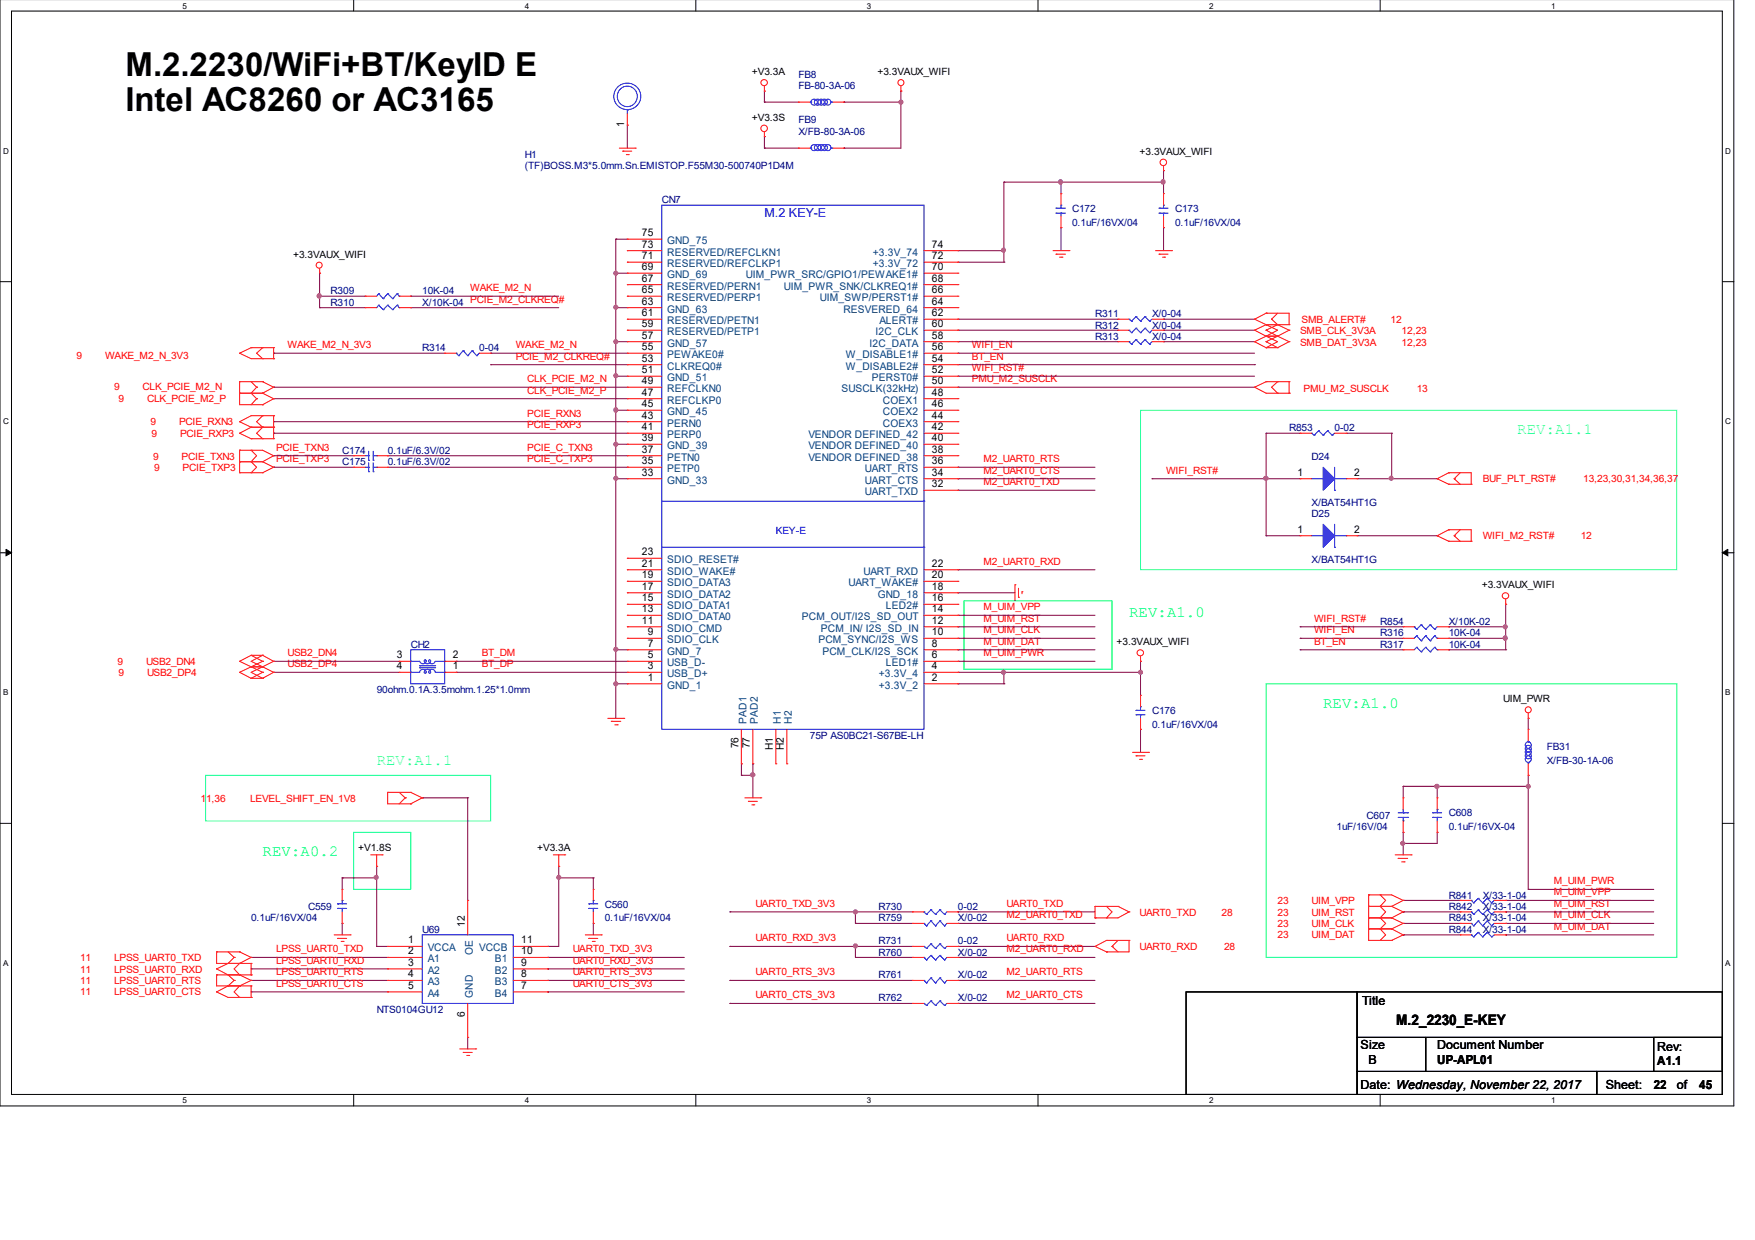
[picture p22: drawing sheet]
<svg xmlns="http://www.w3.org/2000/svg" width="297mm" height="210mm" viewBox="0 0 297 210" stroke-linecap="round" stroke-linejoin="round" font-family="sans-serif">
<defs><g id="words">
<g font-size="5.6">
<text x="21.3" y="12.9">M.2.2230/WiFi+BT/KeyID E</text>
<text x="21.3" y="18.7">Intel AC8260 or AC3165</text>
</g>
<g font-size="2.6" fill="#0ff">
<text x="256.8" y="73.5">REV:A1.1</text>
<text x="63.8" y="129.5">REV:A1.1</text>
</g>
<g font-size="2.6" fill="#0f0">
<text x="191.1" y="104.4">REV:A1.0</text>
<text x="223.9" y="119.8">REV:A1.0</text>
<text x="44.4" y="144.9">REV:A0.2</text>
</g>
<text font-size="2.5" x="236.3" y="173.5">M.2_2230_E-KEY</text>
<text font-size="2.1" fill="#00f" x="129.4" y="36.7">M.2 KEY-E</text>
<g font-size="2.1">
<text x="230.5" y="170.2">Title</text>
<text x="230.3" y="177.6">Size</text>
<text x="243.2" y="177.6">Document Number</text>
<text x="280.5" y="178">Rev:</text>
<text x="230.3" y="184.3">Date: Wednesday, November 22, 2017</text>
<text x="231.6" y="180.1">B</text>
<text x="243.2" y="180.2">UP-APL01</text>
<text x="271.8" y="184.3">Sheet:</text>
<text x="279.9" y="184.4">22</text>
<text x="280.5" y="180.4">A1.1</text>
<text x="283.8" y="184.3">of</text>
<text x="287.6" y="184.4">45</text>
</g>
<g font-size="1.8">
<text x="105.7" y="21.5" transform="rotate(-90 105.7 21.5)">1</text>
<text x="108.6" y="41.9">73</text>
<text x="108.6" y="40">75</text>
<text x="157.7" y="41.9">74</text>
<text x="108.6" y="47.7">67</text>
<text x="108.6" y="45.7">69</text>
<text x="108.6" y="43.9">71</text>
<text x="157.7" y="47.7">68</text>
<text x="157.7" y="45.7">70</text>
<text x="157.7" y="43.9">72</text>
<text x="108.6" y="53.5">61</text>
<text x="108.6" y="51.6">63</text>
<text x="108.6" y="49.6">65</text>
<text x="157.7" y="53.5">62</text>
<text x="157.7" y="51.6">64</text>
<text x="157.7" y="49.6">66</text>
<text x="108.6" y="59.3">55</text>
<text x="108.6" y="57.3">57</text>
<text x="108.6" y="55.4">59</text>
<text x="157.7" y="59.3">56</text>
<text x="157.7" y="57.3">58</text>
<text x="157.7" y="55.4">60</text>
<text x="108.6" y="65">49</text>
<text x="108.6" y="63.2">51</text>
<text x="108.6" y="61.2">53</text>
<text x="157.7" y="65">50</text>
<text x="157.7" y="63.2">52</text>
<text x="157.7" y="61.2">54</text>
<text x="108.6" y="70.9">43</text>
<text x="108.6" y="68.9">45</text>
<text x="108.6" y="67">47</text>
<text x="157.7" y="70.9">44</text>
<text x="157.7" y="68.9">46</text>
<text x="157.7" y="67">48</text>
<text x="108.6" y="76.6">37</text>
<text x="108.6" y="74.7">39</text>
<text x="108.6" y="72.8">41</text>
<text x="157.7" y="76.6">38</text>
<text x="157.7" y="74.7">40</text>
<text x="157.7" y="72.8">42</text>
<text x="108.6" y="80.5">33</text>
<text x="108.6" y="78.6">35</text>
<text x="157.7" y="82.5">32</text>
<text x="157.7" y="80.5">34</text>
<text x="157.7" y="78.6">36</text>
<text x="219.6" y="80.5">1</text>
<text x="229.2" y="80.5">2</text>
<text x="108.6" y="95.9">21</text>
<text x="108.6" y="94">23</text>
<text x="157.7" y="95.9">22</text>
<text x="219.6" y="90.2">1</text>
<text x="229.2" y="90.2">2</text>
<text x="108.6" y="99.8">17</text>
<text x="108.6" y="101.8">15</text>
<text x="108.6" y="97.9">19</text>
<text x="157.7" y="97.9">20</text>
<text x="157.7" y="101.8">16</text>
<text x="157.7" y="99.8">18</text>
<text x="108.6" y="105.6">11</text>
<text x="108.6" y="103.6">13</text>
<text x="109.6" y="107.5">9</text>
<text x="157.7" y="107.5">10</text>
<text x="157.7" y="105.6">12</text>
<text x="157.7" y="103.6">14</text>
<text x="67.1" y="113.3">4</text>
<text x="67.1" y="111.4">3</text>
<text x="76.6" y="111.4">2</text>
<text x="76.6" y="113.3">1</text>
<text x="109.6" y="113.3">3</text>
<text x="109.6" y="111.4">5</text>
<text x="109.6" y="109.5">7</text>
<text x="157.7" y="113.3">4</text>
<text x="157.7" y="111.4">6</text>
<text x="157.7" y="109.5">8</text>
<text x="109.6" y="115.2">1</text>
<text x="157.7" y="115.2">2</text>
<text x="125" y="126.7" transform="rotate(-90 125 126.7)">76</text>
<text x="126.9" y="126.7" transform="rotate(-90 126.9 126.7)">77</text>
<text x="130.8" y="127" transform="rotate(-90 130.8 127)">H1</text>
<text x="132.7" y="127" transform="rotate(-90 132.7 127)">H2</text>
<text x="69.1" y="161.6">2</text>
<text x="69.1" y="159.7">1</text>
<text x="78.7" y="156.9" transform="rotate(-90 78.7 156.9)">12</text>
<text x="88.2" y="159.7">11</text>
<text x="88.2" y="161.6">10</text>
<text x="69.1" y="163.5">3</text>
<text x="69.1" y="165.5">4</text>
<text x="69.1" y="167.4">5</text>
<text x="88.2" y="167.4">7</text>
<text x="88.2" y="165.5">8</text>
<text x="88.2" y="163.5">9</text>
<text x="78.7" y="172.1" transform="rotate(-90 78.7 172.1)">6</text>
</g>
<g font-size="1.8" fill="#004080">
<text x="112.9" y="41.3">GND_75</text>
<text x="112.9" y="47.1">GND_69</text>
<text x="112.9" y="45.2">RESERVED/REFCLKP1</text>
<text x="112.9" y="43.3">RESERVED/REFCLKN1</text>
<text x="126.2" y="47.1">UIM_PWR_SRC/GPIO1/PEWAKE1#</text>
<text x="147.7" y="45.2">+3.3V_72</text>
<text x="147.7" y="43.3">+3.3V_74</text>
<text x="112.9" y="49">RESERVED/PERN1</text>
<text x="112.9" y="52.9">GND_63</text>
<text x="112.9" y="51">RESERVED/PERP1</text>
<text x="132.7" y="49">UIM_PWR_SNK/CLKREQ1#</text>
<text x="138.8" y="51">UIM_SWP/PERST1#</text>
<text x="142.7" y="52.9">RESVERED_64</text>
<text x="112.9" y="58.7">GND_57</text>
<text x="112.9" y="56.7">RESERVED/PETP1</text>
<text x="112.9" y="54.9">RESERVED/PETN1</text>
<text x="147.2" y="58.7">I2C_DATA</text>
<text x="148.2" y="56.7">I2C_CLK</text>
<text x="148.8" y="54.9">ALERT#</text>
<text x="112.9" y="64.5">GND_51</text>
<text x="112.9" y="62.6">CLKREQ0#</text>
<text x="112.9" y="60.6">PEWAKE0#</text>
<text x="143.2" y="62.6">W_DISABLE2#</text>
<text x="143.2" y="60.6">W_DISABLE1#</text>
<text x="147.6" y="64.5">PERST0#</text>
<text x="112.9" y="70.3">GND_45</text>
<text x="112.9" y="68.3">REFCLKP0</text>
<text x="112.9" y="66.4">REFCLKN0</text>
<text x="142.4" y="66.4">SUSCLK(32kHz)</text>
<text x="149.4" y="70.3">COEX2</text>
<text x="149.4" y="68.3">COEX1</text>
<text x="112.9" y="78">PETN0</text>
<text x="112.9" y="76">GND_39</text>
<text x="112.9" y="74.2">PERP0</text>
<text x="112.9" y="72.2">PERN0</text>
<text x="136.8" y="78">VENDOR DEFINED_38</text>
<text x="136.8" y="76">VENDOR DEFINED_40</text>
<text x="136.8" y="74.2">VENDOR DEFINED_42</text>
<text x="149.4" y="72.2">COEX3</text>
<text x="112.9" y="81.9">GND_33</text>
<text x="112.9" y="79.9">PETP0</text>
<text x="146.4" y="83.8">UART_TXD</text>
<text x="146.4" y="81.9">UART_CTS</text>
<text x="146.4" y="79.9">UART_RTS</text>
<text x="112.9" y="95.3">SDIO_RESET#</text>
<text x="112.9" y="97.3">SDIO_WAKE#</text>
<text x="112.9" y="101.2">SDIO_DATA2</text>
<text x="112.9" y="99.2">SDIO_DATA3</text>
<text x="143.6" y="99.2">UART_WAKE#</text>
<text x="146.1" y="97.3">UART_RXD</text>
<text x="148.6" y="101.2">GND_18</text>
<text x="112.9" y="106.9">SDIO_CMD</text>
<text x="112.9" y="105">SDIO_DATA0</text>
<text x="112.9" y="103.1">SDIO_DATA1</text>
<text x="135.7" y="105">PCM_OUT/I2S_SD_OUT</text>
<text x="138.9" y="106.9">PCM_IN/ I2S_SD_IN</text>
<text x="149.9" y="103.1">LED2#</text>
<text x="112.9" y="112.8">USB_D-</text>
<text x="112.9" y="110.8">GND_7</text>
<text x="112.9" y="108.9">SDIO_CLK</text>
<text x="138.5" y="108.9">PCM_SYNC/I2S_WS</text>
<text x="139.2" y="110.8">PCM_CLK/I2S_SCK</text>
<text x="149.9" y="112.8">LED1#</text>
<text x="112.9" y="116.6">GND_1</text>
<text x="112.9" y="114.7">USB_D+</text>
<text x="148.8" y="116.6">+3.3V_2</text>
<text x="148.8" y="114.7">+3.3V_4</text>
<text x="126.3" y="122.5" transform="rotate(-90 126.3 122.5)">PAD1</text>
<text x="128.3" y="122.5" transform="rotate(-90 128.3 122.5)">PAD2</text>
<text x="132.2" y="122.5" transform="rotate(-90 132.2 122.5)">H1</text>
<text x="134" y="122.5" transform="rotate(-90 134 122.5)">H2</text>
<text x="72.4" y="161.1">VCCA</text>
<text x="80" y="161.7" transform="rotate(-90 80 161.7)">OE</text>
<text x="81.1" y="161.1">VCCB</text>
<text x="72.4" y="162.9">A1</text>
<text x="72.4" y="164.9">A2</text>
<text x="72.4" y="166.8">A3</text>
<text x="83.7" y="166.8">B3</text>
<text x="83.7" y="164.9">B2</text>
<text x="83.7" y="162.9">B1</text>
<text x="72.4" y="168.8">A4</text>
<text x="80" y="168.9" transform="rotate(-90 80 168.9)">GND</text>
<text x="83.7" y="168.8">B4</text>
</g>
<g font-size="1.7">
<text x="127.3" y="12.7">+V3.3A</text>
<text x="148.5" y="12.7">+3.3VAUX_WIFI</text>
<text x="127.3" y="20.5">+V3.3S</text>
<text x="192.9" y="26.3">+3.3VAUX_WIFI</text>
<text x="49.6" y="43.6">+3.3VAUX_WIFI</text>
<text x="250.8" y="99.6">+3.3VAUX_WIFI</text>
<text x="189" y="109.2">+3.3VAUX_WIFI</text>
<text x="254.4" y="118.9">UIM_PWR</text>
<text x="60.6" y="144">+V1.8S</text>
<text x="90.9" y="144">+V3.3A</text>
</g>
<g font-size="1.7" fill="#000080">
<text x="135.1" y="13.1">FB8</text>
<text x="135.1" y="15.1">FB-80-3A-06</text>
<text x="135.1" y="20.8">FB9</text>
<text x="135.1" y="22.8">X/FB-80-3A-06</text>
<text x="88.8" y="26.7">H1</text>
<text x="88.8" y="28.5">(TF)BOSS.M3*5.0mm.Sn.EMISTOP.F55M30-500740P1D4M</text>
<text x="112" y="34.4">CN7</text>
<text x="181.4" y="35.9">C172</text>
<text x="198.9" y="35.9">C173</text>
<text x="181.4" y="38.2">0.1uF/16VX/04</text>
<text x="198.9" y="38.2">0.1uF/16VX/04</text>
<text x="56" y="49.8">R309</text>
<text x="56" y="51.7">R310</text>
<text x="71.5" y="49.8">10K-04</text>
<text x="71.5" y="51.7">X/10K-04</text>
<text x="185.3" y="53.7">R311</text>
<text x="195" y="53.7">X/0-04</text>
<text x="71.5" y="59.5">R314</text>
<text x="81.1" y="59.5">0-04</text>
<text x="185.3" y="55.6">R312</text>
<text x="185.3" y="57.5">R313</text>
<text x="195" y="55.6">X/0-04</text>
<text x="195" y="57.5">X/0-04</text>
<text x="57.9" y="76.8">C174</text>
<text x="65.6" y="76.8">0.1uF/6.3V/02</text>
<text x="218.2" y="73">R853</text>
<text x="222" y="77.8">D24</text>
<text x="225.9" y="73">0-02</text>
<text x="57.9" y="78.8">C175</text>
<text x="65.6" y="78.8">0.1uF/6.3V/02</text>
<text x="222" y="87.5">D25</text>
<text x="222" y="85.7">X/BAT54HT1G</text>
<text x="222" y="95.3">X/BAT54HT1G</text>
<text x="233.6" y="107.7">R316</text>
<text x="233.6" y="105.8">R854</text>
<text x="245.2" y="107.7">10K-04</text>
<text x="245.2" y="105.8">X/10K-02</text>
<text x="69.5" y="109.7">CH2</text>
<text x="233.6" y="109.7">R317</text>
<text x="245.2" y="109.7">10K-04</text>
<text x="63.8" y="117.4">90ohm.0.1A.3.5mohm.1.25*1.0mm</text>
<text x="137.1" y="125.1">75P AS0BC21-S67BE-LH</text>
<text x="195" y="120.8">C176</text>
<text x="195" y="123.2">0.1uF/16VX/04</text>
<text x="261.8" y="127">FB31</text>
<text x="261.8" y="129.4">X/FB-30-1A-06</text>
<text x="226.2" y="140.6">1uF/16V/04</text>
<text x="231.3" y="138.6">C607</text>
<text x="245.2" y="138.2">C608</text>
<text x="245.2" y="140.6">0.1uF/16VX-04</text>
<text x="42.5" y="156">0.1uF/16VX/04</text>
<text x="52.2" y="154">C559</text>
<text x="102.4" y="153.7">C560</text>
<text x="102.4" y="156">0.1uF/16VX/04</text>
<text x="148.7" y="154">R730</text>
<text x="148.7" y="156">R759</text>
<text x="162.1" y="154">0-02</text>
<text x="162.1" y="156">X/0-02</text>
<text x="245.2" y="154">R842</text>
<text x="245.2" y="156">R843</text>
<text x="245.2" y="152.2">R841</text>
<text x="251" y="154">X/33-1-04</text>
<text x="251" y="156">X/33-1-04</text>
<text x="251" y="152.2">X/33-1-04</text>
<text x="71.5" y="157.9">U69</text>
<text x="148.7" y="159.9">R731</text>
<text x="148.7" y="161.8">R760</text>
<text x="162.1" y="159.9">0-02</text>
<text x="162.1" y="161.8">X/0-02</text>
<text x="245.2" y="157.9">R844</text>
<text x="251" y="157.9">X/33-1-04</text>
<text x="148.7" y="165.6">R761</text>
<text x="162.1" y="165.6">X/0-02</text>
<text x="63.8" y="171.5">NTS0104GU12</text>
<text x="148.7" y="169.5">R762</text>
<text x="162.1" y="169.5">X/0-02</text>
</g>
<g font-size="1.7" fill="#f00">
<text x="79.6" y="51.2">PCIE_M2_CLKREQ#</text>
<text x="79.6" y="49.3">WAKE_M2_N</text>
<text x="48.7" y="58.9">WAKE_M2_N_3V3</text>
<text x="87.3" y="58.9">WAKE_M2_N</text>
<text x="164.5" y="58.9">WIFI_EN</text>
<text x="220" y="58.5">SMB_DAT_3V3A</text>
<text x="220" y="56.6">SMB_CLK_3V3A</text>
<text x="220.3" y="54.6">SMB_ALERT#</text>
<text x="235.4" y="54.6">12</text>
<text x="237.2" y="58.5">12,23</text>
<text x="237.2" y="56.6">12,23</text>
<text x="13" y="60.8">9</text>
<text x="17.8" y="60.8">WAKE_M2_N_3V3</text>
<text x="87.3" y="60.9">PCIE_M2_CLKREQ#</text>
<text x="89.2" y="64.7">CLK_PCIE_M2_N</text>
<text x="164.5" y="64.7">PMU_M2_SUSCLK</text>
<text x="164.5" y="62.8">WIFI_RST#</text>
<text x="164.5" y="60.9">BT_EN</text>
<text x="19.3" y="66.1">9</text>
<text x="20.1" y="68">9</text>
<text x="24.1" y="66.1">CLK_PCIE_M2_N</text>
<text x="24.9" y="68">CLK_PCIE_M2_P</text>
<text x="25.5" y="72">9</text>
<text x="30.3" y="72">PCIE_RXN3</text>
<text x="89.2" y="66.6">CLK_PCIE_M2_P</text>
<text x="89.2" y="70.5">PCIE_RXN3</text>
<text x="220.6" y="66.4">PMU_M2_SUSCLK</text>
<text x="239.8" y="66.4">13</text>
<text x="25.7" y="73.9">9</text>
<text x="25.9" y="77.8">9</text>
<text x="30.5" y="73.9">PCIE_RXP3</text>
<text x="30.7" y="77.8">PCIE_TXN3</text>
<text x="46.7" y="76.3">PCIE_TXN3</text>
<text x="89.2" y="72.5">PCIE_RXP3</text>
<text x="89.2" y="76.3">PCIE_C_TXN3</text>
<text x="26.1" y="79.8">9</text>
<text x="30.9" y="79.8">PCIE_TXP3</text>
<text x="46.7" y="78.2">PCIE_TXP3</text>
<text x="89.2" y="78.2">PCIE_C_TXP3</text>
<text x="166.5" y="82.1">M2_UART0_TXD</text>
<text x="166.5" y="78.2">M2_UART0_RTS</text>
<text x="166.5" y="80.2">M2_UART0_CTS</text>
<text x="197.4" y="80.2">WIFI_RST#</text>
<text x="251" y="81.6">BUF_PLT_RST#</text>
<text x="268" y="81.6">13,23,30,31,34,36,37</text>
<text x="166.5" y="95.6">M2_UART0_RXD</text>
<text x="251" y="91.3">WIFI_M2_RST#</text>
<text x="267.5" y="91.3">12</text>
<text x="166.5" y="107.2">M_UIM_CLK</text>
<text x="166.5" y="105.3">M_UIM_RST</text>
<text x="166.5" y="103.3">M_UIM_VPP</text>
<text x="222.4" y="107.2">WIFI_EN</text>
<text x="222.4" y="105.3">WIFI_RST#</text>
<text x="19.9" y="112.5">9</text>
<text x="24.7" y="112.5">USB2_DN4</text>
<text x="48.7" y="113">USB2_DP4</text>
<text x="48.7" y="111.1">USB2_DN4</text>
<text x="81.5" y="113">BT_DP</text>
<text x="81.5" y="111.1">BT_DM</text>
<text x="166.5" y="111.1">M_UIM_PWR</text>
<text x="166.5" y="109.1">M_UIM_DAT</text>
<text x="222.4" y="109.1">BT_EN</text>
<text x="20.1" y="114.5">9</text>
<text x="24.9" y="114.5">USB2_DP4</text>
<text x="34" y="135.7">11,36</text>
<text x="42.3" y="135.7">LEVEL_SHIFT_EN_1V8</text>
<text x="263" y="149.7">M_UIM_PWR</text>
<text x="127.8" y="153.5">UART0_TXD_3V3</text>
<text x="170.3" y="153.5">UART0_TXD</text>
<text x="170.3" y="155.5">M2_UART0_TXD</text>
<text x="192.9" y="155">UART0_TXD</text>
<text x="206.8" y="155">28</text>
<text x="216.2" y="153.1">23</text>
<text x="216.2" y="155">23</text>
<text x="222" y="153.1">UIM_VPP</text>
<text x="222" y="155">UIM_RST</text>
<text x="263" y="155.5">M_UIM_CLK</text>
<text x="263" y="153.5">M_UIM_RST</text>
<text x="263" y="151.6">M_UIM_VPP</text>
<text x="46.7" y="161.2">LPSS_UART0_TXD</text>
<text x="96.9" y="161.2">UART0_TXD_3V3</text>
<text x="127.8" y="159.4">UART0_RXD_3V3</text>
<text x="170.3" y="159.4">UART0_RXD</text>
<text x="170.3" y="161.2">M2_UART0_RXD</text>
<text x="192.9" y="160.8">UART0_RXD</text>
<text x="207.2" y="160.8">28</text>
<text x="216.2" y="157">23</text>
<text x="216.2" y="158.8">23</text>
<text x="222" y="157">UIM_CLK</text>
<text x="222" y="158.8">UIM_DAT</text>
<text x="263" y="157.4">M_UIM_DAT</text>
<text x="13.5" y="166.6">11</text>
<text x="13.5" y="164.7">11</text>
<text x="13.5" y="162.7">11</text>
<text x="19.3" y="166.6">LPSS_UART0_RTS</text>
<text x="19.3" y="164.7">LPSS_UART0_RXD</text>
<text x="19.3" y="162.7">LPSS_UART0_TXD</text>
<text x="46.7" y="163.2">LPSS_UART0_RXD</text>
<text x="46.7" y="165.1">LPSS_UART0_RTS</text>
<text x="46.7" y="167.1">LPSS_UART0_CTS</text>
<text x="96.9" y="163.2">UART0_RXD_3V3</text>
<text x="96.9" y="165.1">UART0_RTS_3V3</text>
<text x="96.9" y="167.1">UART0_CTS_3V3</text>
<text x="127.8" y="165.1">UART0_RTS_3V3</text>
<text x="170.3" y="165.1">M2_UART0_RTS</text>
<text x="13.5" y="168.5">11</text>
<text x="19.3" y="168.5">LPSS_UART0_CTS</text>
<text x="127.8" y="169">UART0_CTS_3V3</text>
<text x="170.3" y="169">M2_UART0_CTS</text>
</g>
<text font-size="1.7" fill="#00f" x="131.3" y="90.4">KEY-E</text>
<g font-size="1.4">
<text x="30.9" y="1.5">5</text>
<text x="88.8" y="1.5">4</text>
<text x="146.7" y="1.5">3</text>
<text x="204.6" y="1.5">2</text>
<text x="262.6" y="1.5">1</text>
<text x=".5" y="26">D</text>
<text x="292" y="26">D</text>
<text x=".5" y="71.8">C</text>
<text x="292" y="71.8">C</text>
<text x=".5" y="117.7">B</text>
<text x="292" y="117.7">B</text>
<text x=".5" y="163.5">A</text>
<text x="292" y="163.5">A</text>
<text x="30.9" y="186.8">5</text>
<text x="88.8" y="186.8">4</text>
<text x="146.7" y="186.8">3</text>
<text x="204.6" y="186.8">2</text>
<text x="262.6" y="186.8">1</text>
</g>
</g></defs>
<path d="M0 -.1v187.3h293.5v-187.3M1.9 1.9h289.6v183.4h-289.6z" fill="none" stroke="#000" stroke-width=".17"/>
<g fill="#fff">
<path d="M30.9 .2h.7v1.4h-.7z"/>
<path d="M30.9 185.5h.7v1.5h-.7z"/>
</g>
<path d="M59.9 -.1v2M59.9 185.3v1.9" fill="none" stroke="#000" stroke-width=".17"/>
<g fill="#fff">
<path d="M88.8 .2h.7v1.4h-.7z"/>
<path d="M88.8 185.5h.7v1.5h-.7z"/>
</g>
<path d="M117.8 -.1v2M117.8 185.3v1.9" fill="none" stroke="#000" stroke-width=".17"/>
<g fill="#fff">
<path d="M146.7 .2h.7v1.4h-.7z"/>
<path d="M146.7 185.5h.7v1.5h-.7z"/>
</g>
<path d="M175.7 -.1v2M175.7 185.3v1.9" fill="none" stroke="#000" stroke-width=".17"/>
<g fill="#fff">
<path d="M204.6 .2h.7v1.4h-.7z"/>
<path d="M204.6 185.5h.7v1.5h-.7z"/>
</g>
<path d="M233.6 -.1v2M233.6 185.3v1.9" fill="none" stroke="#000" stroke-width=".17"/>
<g fill="#fff">
<path d="M262.6 .2h.6v1.4h-.6z"/>
<path d="M262.6 185.5h.6v1.5h-.6z"/>
<path d="M.5 24.7h.9v1.5h-.9z"/>
<path d="M292 24.7h.9v1.5h-.9z"/>
<path d="M.5 70.5h.9v1.5h-.9z"/>
<path d="M292 70.5h.9v1.5h-.9z"/>
</g>
<path d="M0 47.7h1.9M291.5 47.7h2" fill="none" stroke="#000" stroke-width=".17"/>
<g fill="#fff">
<path d="M.5 116.4h.9v1.5h-.9z"/>
<path d="M292 116.4h.9v1.5h-.9z"/>
</g>
<path d="M0 93.6h1.9M291.5 93.6h2" fill="none" stroke="#000" stroke-width=".17"/>
<path d="M1 93l.9 .6-.9 .5zM291.5 93.6l.9-.6v1.1z" fill="#000" stroke="#000" stroke-width=".17"/>
<g fill="#fff">
<path d="M.5 162.2h.9v1.5h-.9z"/>
<path d="M292 162.2h.9v1.5h-.9z"/>
</g>
<path d="M0 139.4h1.9M291.5 139.4h2M200.7 167.9h29v17.4h-29zM229.7 175.6h11.6v5.8h-11.6zM229.7 167.9h61.8v7.7h-61.8zM241.3 175.6h50.2v5.8h-50.2zM279.9 175.6h11.6v5.8h-11.6zM229.7 181.4h40.6v3.9h-40.6zM270.3 181.4h21.2v3.9h-21.2z" fill="none" stroke="#000" stroke-width=".17"/>
<path d="M163.2 101.7h25v11.6h-25zM214.3 115.8h69.5v46.3h-69.5zM59.9 140.9h9.6v9.7h-9.6z" fill="none" stroke="#0f0" stroke-width=".17"/>
<path d="M193 69.4h90.8v27h-90.8zM34.8 131.2h48.3v7.8h-48.3z" fill="none" stroke="#0ff" stroke-width=".17"/>
<g fill="none" stroke="#800040" stroke-width=".17">
<path d="M129.4 15.4h.1M129.4 17.3h.1M129.4 17.3h5.7M129.4 15.4v1.9M142.8 17.3h.1M142.8 17.3h9.7M152.5 15.4h.1M152.5 17.3h.1M152.5 15.4v9.7h-9.7M106.2 21.2h.1M106.2 21.2v3.9M129.4 25.1h.1"/>
<path d="M129.4 23.1h.1M129.4 25.1h5.7M129.4 23.1v2M142.8 25.1h.1M169.9 30.8h.1M169.9 30.8h27M169.9 30.8v13.6M179.6 30.8h.1M179.6 38.5h.1M179.6 30.8v2M179.6 38.5v3.9M196.9 38.5h.1"/>
<path d="M196.9 28.9h.1M196.9 30.8h.1M196.9 28.9v3.9M196.9 38.5v3.9M46.3 59.8h.1M46.3 59.8h29M54.1 46.2h.1M54.1 52.1h.1M54.1 50.1h.1M54.1 52.1h7.7M54.1 46.2v5.9M54.1 50.1h7.7"/>
<path d="M69.5 52.1h.1M69.5 50.1h.1M69.5 52.1h25.1M69.5 50.1h25.1M83.1 59.8h.1M83.1 59.8h23.1M104.2 40.5h.1M104.2 46.2h.1M104.2 52.1h.1M104.2 57.8h.1M104.2 57.8h2M104.2 52.1h2"/>
<path d="M104.2 40.5v81.1M104.2 40.5h2M104.2 46.2h2M162.1 44.4h.1M162.1 59.8h.1M162.1 57.8h.1M162.1 55.9h.1M162.1 42.4h.1M162.1 54h.1M162.1 44.4h7.8M162.1 59.8h50.2M162.1 57.8h27.1"/>
<path d="M162.1 55.9h27.1M162.1 42.4h7.8M162.1 54h27.1M169.9 44.4h.1M196.9 55.9h.1M196.9 57.8h.1M196.9 54h.1M196.9 57.8h15.4M196.9 55.9h15.4M196.9 54h15.4M46.3 65.5h.1M46.3 67.5h.1"/>
<path d="M46.3 79.1h.1M46.3 77.1h.1M46.3 71.4h.1M46.3 73.3h.1M46.3 65.5h59.9M46.3 67.5h59.9M46.3 79.1h13.6M46.3 77.1h13.6M46.3 71.4h59.9M46.3 73.3h59.9M65.6 77.1h.1M65.6 79.1h40.6"/>
<path d="M65.6 77.1h40.6M83.1 61.7h.1M83.1 61.7h23.1M104.2 63.7h.1M104.2 69.4h.1M104.2 75.2h.1M104.2 63.7h2M104.2 69.4h2M104.2 75.2h2M106.2 79.1h.1M162.1 65.5h.1M162.1 63.7h.1"/>
<path d="M162.1 79.1h.1M162.1 65.5h50.2M162.1 63.7h50.2M162.1 61.7h50.2M162.1 79.1h23.2M212.3 61.7h.1M214.3 73.3h.1M214.3 73.3h5.7M214.3 73.3v17.4M227.8 73.3h7.7M235.5 73.3h.1M235.5 73.3v7.7"/>
<path d="M104.2 81h.1M104.2 81h2M162.1 83h.1M162.1 96.4h.1M162.1 81h.1M162.1 81h23.2M162.1 83h23.2M162.1 96.4h23.2M195 81h.1M195 81h25M214.3 90.7h.1M214.3 81h.1"/>
<path d="M214.3 90.7h5.7M229.7 81h13.5M229.7 90.7h13.5M235.5 81h.1M243.2 81h.1M243.2 90.7h.1M46.3 113.8h.1M46.3 111.9h.1M46.3 113.8h21.3M46.3 111.9h21.3M77.2 113.8h.1M77.2 111.9h.1"/>
<path d="M77.2 113.8h29M77.2 111.9h29M104.2 110h.1M104.2 115.8h.1M104.2 115.8h2M104.2 110h2M162.1 115.8h.1M162.1 113.8h.1M162.1 100.3h.1M162.1 111.9h.1M162.1 110h.1M162.1 108h.1"/>
<path d="M162.1 106.1h.1M162.1 104.2h.1M162.1 113.8h30.9M162.1 115.8h7.8M162.1 100.3h9.7M162.1 111.9h23.2M162.1 110h23.2M162.1 108h23.2M162.1 106.1h23.2M162.1 104.2h23.2M169.9 115.8h.1M169.9 113.8h.1"/>
<path d="M169.9 113.8v2M193 113.8h.1M193 111.9h.1M193 111.9v5.8M220 108h.1M220 110h.1M220 106.1h.1M220 110h17.5M220 108h17.5M220 106.1h17.5M245.2 108h.1M245.2 110h.1"/>
<path d="M245.2 106.1h.1M245.2 110h9.6M245.2 108h9.6M245.2 106.1h9.6M254.8 102.3h.1M254.8 110h.1M254.8 106.1h.1M254.8 102.3v7.7M71.5 135.1h.1M71.5 135.1h7.7M79.2 135.1h.1M79.2 135.1v17.3"/>
<path d="M125.5 129.3h.1M125.5 131.2h.1M125.5 129.3v1.9M125.5 131.2h1.9M127.4 131.2h.1M127.4 129.3h.1M127.4 129.3v5.8M193 123.5h.1M193 123.5v3.9M237.5 133.1h.1M237.5 133.1h21.2M237.5 133.1v2"/>
<path d="M243.2 133.1h.1M243.2 133.1v2M258.7 131.2h.1M258.7 133.1h.1M258.7 121.6h.1M258.7 121.6v1.9M258.7 131.2v19.4M57.9 148.6h.1M57.9 156.3h.1M57.9 148.6h5.9M57.9 148.6v2M57.9 156.3v2"/>
<path d="M63.8 148.6h.1M63.8 146.7h.1M63.8 146.7v13.5M94.6 148.6h.1M94.6 146.7h.1M94.6 146.7v13.5h-1.9M94.6 148.6h5.8M100.4 148.6h.1M100.4 156.3h.1M100.4 148.6v2M100.4 156.3v2M123.5 154.4h.1"/>
<path d="M123.5 154.4h30.9M144.8 154.4h.1M144.8 156.3h.1M144.8 154.4v1.9M144.8 156.3h9.6M162.1 154.4h.1M162.1 156.3h.1M162.1 154.4h23.2M162.1 156.3h23.2M237.5 158.3h.1M237.5 140.9h.1M237.5 152.4h.1"/>
<path d="M237.5 142.8h.1M237.5 156.3h.1M237.5 154.4h.1M237.5 154.4h9.6M237.5 156.3h9.6M237.5 158.3h9.6M237.5 140.9v3.8M237.5 152.4h9.6M243.2 140.9h.1M243.2 140.9v1.9h-5.7M254.8 158.3h.1M254.8 156.3h.1"/>
<path d="M254.8 154.4h.1M254.8 152.4h.1M254.8 154.4h25.1M254.8 156.3h25.1M254.8 158.3h25.1M254.8 152.4h25.1M258.7 150.6h.1M258.7 150.6h21.2M42.5 162.1h.1M42.5 164h.1M42.5 166h.1M42.5 167.9h.1"/>
<path d="M42.5 162.1h23.1M42.5 164h23.1M42.5 166h23.1M42.5 167.9h23.1M63.8 160.2h.1M63.8 160.2h1.8M79.2 175.6h.1M79.2 175.6v2M92.7 160.2h.1M92.7 162.1h.1M92.7 164h.1M92.7 166h.1"/>
<path d="M92.7 167.9h.1M92.7 162.1h23.1M92.7 164h23.1M92.7 166h23.1M92.7 167.9h23.1M123.5 160.2h.1M123.5 166h.1M123.5 169.9h.1M123.5 160.2h30.9M123.5 166h30.9M123.5 169.9h30.9M144.8 162.1h.1"/>
<path d="M144.8 160.2h.1M144.8 162.1h9.6M144.8 160.2v1.9M162.1 160.2h.1M162.1 162.1h.1M162.1 166h.1M162.1 169.9h.1M162.1 160.2h23.2M162.1 162.1h23.2M162.1 166h23.2M162.1 169.9h23.2"/>
</g>
<g fill="#f0f" stroke="#f0f" stroke-width=".17">
<circle cx="127.4" cy="131.2" r=".36"/>
<circle cx="196.8" cy="30.8" r=".36"/>
<circle cx="179.5" cy="30.8" r=".36"/>
<circle cx="169.8" cy="42.3" r=".34"/>
<circle cx="193" cy="113.8" r=".34"/>
<circle cx="169.8" cy="113.8" r=".34"/>
<circle cx="152.5" cy="17.3" r=".34"/>
<circle cx="54" cy="50.1" r=".36"/>
<circle cx="104.2" cy="52" r=".34"/>
<circle cx="104.2" cy="46.2" r=".34"/>
<circle cx="104.2" cy="57.8" r=".34"/>
<circle cx="104.2" cy="63.6" r=".34"/>
<circle cx="104.2" cy="75.2" r=".34"/>
<circle cx="104.2" cy="69.4" r=".36"/>
<circle cx="104.2" cy="109.9" r=".34"/>
<circle cx="104.2" cy="81" r=".34"/>
<circle cx="104.2" cy="115.8" r=".34"/>
<circle cx="94.6" cy="148.5" r=".34"/>
<circle cx="63.7" cy="148.5" r=".34"/>
<circle cx="144.8" cy="154.4" r=".34"/>
<circle cx="144.8" cy="160.1" r=".34"/>
<circle cx="237.4" cy="142.8" r=".34"/>
<circle cx="258.7" cy="133.1" r=".34"/>
<circle cx="243.2" cy="133.1" r=".36"/>
<circle cx="214.3" cy="81" r=".36"/>
<circle cx="235.5" cy="81" r=".34"/>
<circle cx="254.8" cy="106.1" r=".34"/>
<circle cx="254.7" cy="108" r=".36"/>
</g>
<g fill="none" stroke="#f00" stroke-width=".17">
<path d="M106.2 19.2v2M129.4 15.4h.1M129.4 14.6v.8M135.1 17.3h.1M135.1 17.3h2M141 17.3h1.8M142.8 17.3h.1M152.5 15.4h.1M152.5 14.6v.8M104.8 25.1h2.7M105.4 25.6h.1M105.4 25.6h1.5"/>
<path d="M106 26.2h.3M106.2 21.2h.1M106.3 26.2h.1M107.5 25.1h.1M129.4 23.1h.1M129.4 22.4v.7M135.1 25.1h.1M135.1 25.1h2M141 25.1h1.8M142.8 25.1h.1M179.6 38.5h.1M179.6 32.8h.1"/>
<path d="M179.6 32.8v1.9M179.6 36.6v1.9M196.9 28.9h.1M196.9 38.5h.1M196.9 32.8h.1M196.9 28.1v.8M196.9 32.8v1.9M196.9 36.6v1.9M40.6 59.8h.1M40.6 59.8l1.9 .9h3.8M42.5 58.9h.1M42.5 58.9h3.8"/>
<path d="M42.5 58.9l-1.9 .9M44.4 58.9h.1M44.4 58.9l-1 .9 1 .9M46.3 58.9h.1M46.3 58.9v1.8M54.1 46.2h.1M54.1 45.5v.7M61.8 50.1h.1M61.8 52.1h.1M61.8 52.1h2M61.8 50.1h2M67.6 52.1h1.9"/>
<path d="M67.6 50.1h1.9M69.5 50.1h.1M69.5 52.1h.1M75.3 59.8h.1M75.3 59.8h1.9M81.1 59.8h2M83.1 59.8h.1M106.2 59.8h.1M106.2 57.8h.1M106.2 48.2h.1M106.2 46.2h.1M106.2 44.4h.1"/>
<path d="M106.2 42.4h.1M106.2 40.5h.1M106.2 55.9h.1M106.2 54h.1M106.2 52.1h.1M106.2 50.1h.1M106.2 42.4h5.8M106.2 54h5.8M106.2 55.9h5.8M106.2 59.8h5.8M106.2 57.8h5.8M106.2 48.2h5.8"/>
<path d="M106.2 46.2h5.8M106.2 44.4h5.8M106.2 40.5h5.8M106.2 52.1h5.8M106.2 50.1h5.8M156.4 42.4h5.7M156.4 54h5.7M156.4 55.9h5.7M156.4 59.8h5.7M156.4 57.8h5.7M156.4 48.2h5.7M156.4 46.2h5.7"/>
<path d="M156.4 44.4h5.7M156.4 52.1h5.7M156.4 50.1h5.7M162.1 59.8h.1M162.1 57.8h.1M162.1 48.2h.1M162.1 46.2h.1M162.1 44.4h.1M162.1 42.4h.1M162.1 55.9h.1M162.1 54h.1M162.1 52.1h.1"/>
<path d="M162.1 50.1h.1M178.2 42.4h2.7M178.7 43h.1M178.7 43h1.6M179.3 43.5h.4M179.7 43.5h.1M180.9 42.4h.1M189.2 54h.1M189.2 55.9h.1M189.2 57.8h.1M189.2 54h1.9M189.2 55.9h1.9"/>
<path d="M189.2 57.8h1.9M195 54h1.9M195 55.9h1.9M195 57.8h1.9M195.6 42.4h2.7M196.2 43h.1M196.2 43h1.5M196.8 43.5h.3M196.9 54h.1M196.9 55.9h.1M196.9 57.8h.1M197.1 43.5h.1"/>
<path d="M198.3 42.4h.1M212.3 57.8h.1M212.3 54h.1M212.3 55.9h.1M212.3 57.8l2 1.1M212.3 54l3.9 1.9-1.9 1M212.3 55.9l2 1M214.3 58.9h.1M214.3 56.9h.1M214.3 57.8h.1M214.3 53h.1M214.3 55h.1"/>
<path d="M214.3 55.9h.1M214.3 53h3.9v2M214.3 56.9h1.9M214.3 58.9h1.9M214.3 56.9l-2 .9M214.3 56.9l1.9 .9-1.9 1.1M214.3 57.8l1.9 1.1M214.3 55h3.9M214.3 53l-2 1M214.3 55l-2 .9M214.3 55.9l1.9 1M215.2 54h.1"/>
<path d="M215.2 54l1 1M216.2 56.9h.1M216.2 58.9h.1M216.2 55h.1M216.2 56.9l2 .9M216.2 56.9l-1.9 .9M216.2 53l-1 1M216.2 55l2 .9M216.2 55l-1.9 .9M218.2 57.8h.1M218.2 55h.1M218.2 55.9h.1"/>
<path d="M218.2 57.8l-2 1.1M218.2 55.9l-2 1M40.6 78.2h.1M40.6 76.2h.1M40.6 64.6h.1M40.6 66.6h.1M40.6 71.4h.1M40.6 73.3h.1M40.6 66.6h3.8M40.6 64.6h3.8M40.6 78.2h3.8M40.6 64.6v3.9h3.8"/>
<path d="M40.6 76.2v3.8M40.6 76.2h3.8l1.9 .9M40.6 71.4l1.9 .9M40.6 73.3l1.9 1M42.5 78.2h.1M42.5 76.2h.1M42.5 72.3h.1M42.5 74.3h.1M42.5 78.2l.9 .9-.9 .9M42.5 76.2l.9 .9-.9 1.1M42.5 64.6l.9 .9M42.5 72.3h3.8"/>
<path d="M42.5 72.3l-1.9 1M42.5 74.3h3.8M43.4 65.5h.1M43.4 67.5h.1M43.4 65.5l-.9 1.1 .9 .9M43.4 67.5l-.9 1M44.4 78.2h.1M44.4 66.6h.1M44.4 64.6h.1M44.4 68.5h.1M44.4 70.4h.1M44.4 72.3h.1"/>
<path d="M44.4 74.3h.1M44.4 60.7h.1M44.4 78.2l1.9 .9M44.4 64.6l1.9 .9M44.4 66.6l1.9 .9M44.4 70.4l-1 1 1 .9M44.4 72.3l-1 1 1 1M46.3 79.1h.1M46.3 77.1h.1M46.3 65.5h.1M46.3 67.5h.1M46.3 70.4h.1"/>
<path d="M46.3 72.3h.1M46.3 74.3h.1M46.3 60.7h.1M46.3 79.1l-1.9 .9M46.3 77.1l-1.9 1.1M46.3 65.5l-1.9 1.1M46.3 67.5l-1.9 1M46.3 70.4h-3.8l-1.9 1M46.3 70.4v3.9M59.9 77.1h.1M59.9 79.1h.1M59.9 79.1h1.9"/>
<path d="M59.9 77.1h1.9M63.8 79.1h1.8M63.8 77.1h1.8M65.6 77.1h.1M65.6 79.1h.1M106.2 79.1h.1M106.2 77.1h.1M106.2 75.2h.1M106.2 73.3h.1M106.2 71.4h.1M106.2 69.4h.1M106.2 67.5h.1"/>
<path d="M106.2 65.5h.1M106.2 63.7h.1M106.2 61.7h.1M106.2 73.3h5.8M106.2 79.1h5.8M106.2 77.1h5.8M106.2 75.2h5.8M106.2 71.4h5.8M106.2 69.4h5.8M106.2 67.5h5.8M106.2 65.5h5.8M106.2 63.7h5.8"/>
<path d="M106.2 61.7h5.8M156.4 73.3h5.7M156.4 79.1h5.7M156.4 77.1h5.7M156.4 75.2h5.7M156.4 71.4h5.7M156.4 69.4h5.7M156.4 67.5h5.7M156.4 65.5h5.7M156.4 63.7h5.7M156.4 61.7h5.7M162.1 79.1h.1"/>
<path d="M162.1 77.1h.1M162.1 75.2h.1M162.1 73.3h.1M162.1 71.4h.1M162.1 69.4h.1M162.1 67.5h.1M162.1 65.5h.1M162.1 63.7h.1M162.1 61.7h.1M212.3 65.5h.1M212.3 65.5l2 1.1h3.9M214.3 64.6h.1"/>
<path d="M214.3 64.6l-2 .9M214.3 64.6h3.9M216.2 66.6h.1M216.2 64.6h.1M216.2 64.6l-1 .9 1 1.1M218.2 66.6h.1M218.2 64.6h.1M218.2 64.6v2M220 73.3h.1M220 73.3h2M225.9 73.3h1.9M227.8 73.3h.1"/>
<path d="M40.6 80h.1M40.6 80h3.8M42.5 80h.1M44.4 80h.1M106.2 96.4h.1M106.2 94.5h.1M106.2 81h.1M106.2 98.4h.1M106.2 98.4h5.8M106.2 96.4h5.8M106.2 94.5h5.8M106.2 81h5.8"/>
<path d="M156.4 98.4h5.7M156.4 96.4h5.7M156.4 83h5.7M156.4 81h5.7M162.1 98.4h.1M162.1 96.4h.1M162.1 83h.1M162.1 81h.1M171.8 99h.1M171.8 99v2.7M172.4 99.6v1.5M220 90.7h.1"/>
<path d="M220 81h.1M220 81h2M220 90.7h2M227.8 81h1.9M227.8 90.7h1.9M229.7 90.7h.1M229.7 81h.1M243.2 81h.1M243.2 90.7h.1M243.2 81l2 1M243.2 90.7l2 .9M245.2 80h.1"/>
<path d="M245.2 82h.1M245.2 89.7h.1M245.2 91.6h.1M245.2 80h3.8v2M245.2 82h3.8M245.2 80l-2 1M245.2 89.7h3.8v1.9M245.2 91.6h3.8M245.2 89.7l-2 1M246.1 81h.1M246.1 90.7h.1M246.1 81l1 1"/>
<path d="M246.1 90.7l1 .9M247.1 80l-1 1M247.1 89.7l-1 1M249 82h.1M249 91.6h.1M40.6 111.9h.1M40.6 113.8h.1M40.6 111.9l3.8 1.9M40.6 113.8l1.9 1M42.5 110.9h.1M42.5 112.9h.1M42.5 114.8h.1"/>
<path d="M42.5 110.9h1.9M42.5 110.9l-1.9 1M42.5 112.9h1.9M42.5 110.9l1.9 1M42.5 114.8h1.9M44.4 112.9h.1M44.4 110.9h.1M44.4 111.9h.1M44.4 114.8h.1M44.4 113.8h.1M44.4 110.9l1.9 1M44.4 110.9l-1.9 1 1.9 1"/>
<path d="M44.4 111.9l-3.8 1.9M44.4 112.9l1.9 .9M44.4 112.9l-1.9 .9 1.9 1M44.4 113.8l-1.9 1M46.3 111.9h.1M46.3 113.8h.1M46.3 111.9l-1.9 1M46.3 113.8l-1.9 1M67.6 113.8h.1M67.6 111.9h.1M67.6 113.8h1.9M67.6 111.9h1.9"/>
<path d="M75.3 113.8h1.9M75.3 111.9h1.9M77.2 111.9h.1M77.2 113.8h.1M106.2 115.8h.1M106.2 113.8h.1M106.2 111.9h.1M106.2 110h.1M106.2 108h.1M106.2 106.1h.1M106.2 100.3h.1M106.2 104.2h.1"/>
<path d="M106.2 102.3h.1M106.2 108h5.8M106.2 106.1h5.8M106.2 115.8h5.8M106.2 113.8h5.8M106.2 111.9h5.8M106.2 110h5.8M106.2 104.2h5.8M106.2 102.3h5.8M106.2 100.3h5.8M156.4 108h5.7M156.4 106.1h5.7"/>
<path d="M156.4 115.8h5.7M156.4 113.8h5.7M156.4 111.9h5.7M156.4 110h5.7M156.4 104.2h5.7M156.4 102.3h5.7M156.4 100.3h5.7M162.1 115.8h.1M162.1 113.8h.1M162.1 111.9h.1M162.1 110h.1M162.1 108h.1"/>
<path d="M162.1 106.1h.1M162.1 104.2h.1M162.1 102.3h.1M162.1 100.3h.1M172.4 101.1h.1M173 100.2h.1M173 100.2v.3M193 111.9h.1M193 117.7h.1M193 111.1v.8M193 117.7v1.9M237.5 108h.1"/>
<path d="M237.5 106.1h.1M237.5 110h.1M237.5 108h1.9M237.5 106.1h1.9M237.5 110h1.9M243.2 108h2M243.2 106.1h2M243.2 110h2M245.2 108h.1M245.2 106.1h.1M245.2 110h.1M254.8 102.3h.1"/>
<path d="M254.8 101.4v.9M65.6 134.1h.1M65.6 134.1v2h3.9M65.6 134.1h3.9M67.6 134.1l1 1M68.6 135.1h.1M68.6 135.1l-1 1M69.5 136.1h.1M69.5 134.1h.1M69.5 134.1l2 1M71.5 135.1h.1M71.5 135.1l-2 1"/>
<path d="M102.9 121.6h2.7M103.5 122.1h.1M103.5 122.1h1.6M104.1 122.7h.4M104.5 122.7h.1M105.6 121.6h.1M125.5 129.3h.1M125.5 123.5v5.8M126.1 135.1h2.7M126.7 135.7h.1M126.7 135.7h1.5M127.3 136.2h.3"/>
<path d="M127.4 129.3h.1M127.4 123.5v5.8M127.6 136.2h.1M128.8 135.1h.1M131.3 129.3h.1M131.3 123.5v5.8M133.2 129.3h.1M133.2 123.5v5.8M191.7 127.4h2.7M192.3 127.9h.1M192.3 127.9h1.5M192.9 128.5h.3"/>
<path d="M193 123.5h.1M193 121.6v1.9M193.2 128.5h.1M194.4 127.4h.1M237.5 135.1h.1M237.5 135.1v1.9M237.5 139v1.9M243.2 135.1h.1M243.2 135.1v1.9M243.2 139v1.9M258.7 121.6h.1M258.7 131.2h.1"/>
<path d="M258.7 123.5h.1M258.7 120.7v.9M258.7 123.5v1.9M258.7 129.3v1.9M56.6 158.3h2.7M57.1 158.8h.1M57.1 158.8h1.6M57.7 159.4h.4M57.9 156.3h.1M57.9 150.6h.1M57.9 150.6v1.8M57.9 154.4v1.9"/>
<path d="M58.1 159.4h.1M59.3 158.3h.1M62.7 144.7h2M63.8 146.7h.1M63.8 144.7v2M64.7 144.7h.1M79.2 152.4h.1M79.2 152.4v5.9M93.6 144.7h2M94.6 146.7h.1M94.6 144.7v2M95.6 144.7h.1"/>
<path d="M99.1 158.3h2.7M99.7 158.8h.1M99.7 158.8h1.5M100.2 159.4h.4M100.4 156.3h.1M100.4 150.6h.1M100.4 150.6v1.8M100.4 154.4v1.9M100.6 159.4h.1M101.8 158.3h.1M154.4 154.4h.1M154.4 156.3h.1"/>
<path d="M154.4 154.4h2M154.4 156.3h2M160.3 154.4h1.8M160.3 156.3h1.8M162.1 154.4h.1M162.1 156.3h.1M185.3 155.4h.1M185.3 153.4h.1M185.3 153.4h3.9M185.3 153.4v2M187.3 155.4h.1M187.3 153.4h.1"/>
<path d="M187.3 159.2h.1M187.3 153.4l.9 1-.9 1M187.3 159.2h3.8M187.3 159.2l-2 1M189.2 153.4h.1M189.2 153.4l1.9 1M189.2 159.2l-1 1M191.1 154.4h.1M191.1 159.2h.1M191.1 159.2v1.9h-3.8M191.1 154.4l-1.9 1h-3.9M231.6 151.5h.1"/>
<path d="M231.6 153.4h.1M231.6 155.4h.1M231.6 157.2h.1M231.6 159.2h.1M231.6 155.4h3.9M231.6 153.4h3.9M231.6 159.2h3.9M231.6 151.5h3.9l2 .9M231.6 151.5v7.7M231.6 157.2h3.9M233.6 151.5h.1M233.6 153.4h.1"/>
<path d="M233.6 155.4h.1M233.6 157.2h.1M233.6 159.2h.1M233.6 151.5l.9 .9-.9 1M233.6 153.4l.9 1-.9 1M233.6 155.4l.9 .9-.9 .9M233.6 157.2l.9 1.1-.9 .9M235.5 153.4h.1M235.5 155.4h.1M235.5 157.2h.1M235.5 159.2h.1M235.5 153.4l2 1"/>
<path d="M235.5 155.4l2 .9M235.5 157.2l2 1.1M236.1 144.7h2.7M236.6 145.3h.1M236.6 145.3h1.7M237.2 145.9h.5M237.5 152.4h.1M237.5 154.4h.1M237.5 156.3h.1M237.5 158.3h.1M237.5 140.9h.1M237.5 152.4l-2 1"/>
<path d="M237.5 154.4l-2 1M237.5 156.3l-2 .9M237.5 158.3l-2 .9M237.7 145.9h.1M238.8 144.7h.1M243.2 140.9h.1M247.1 154.4h.1M247.1 156.3h.1M247.1 152.4h.1M247.1 158.3h.1M247.1 158.3h1.9M247.1 154.4h1.9"/>
<path d="M247.1 156.3h1.9M247.1 152.4h1.9M252.9 158.3h1.9M252.9 154.4h1.9M252.9 156.3h1.9M252.9 152.4h1.9M254.8 154.4h.1M254.8 156.3h.1M254.8 152.4h.1M254.8 158.3h.1M36.7 167.9h.1M36.7 165h.1"/>
<path d="M36.7 164h.1M36.7 161.1h.1M36.7 167.9l1.9 .9h3.9M36.7 165v1.9h5.8M36.7 165h5.8M36.7 161.1v2h5.8M36.7 164l1.9 1 1 1M36.7 161.1h3.9M38.6 166.9h.1M38.6 163.1h.1M38.6 166.9l-1.9 1M38.6 163.1l-1.9 .9"/>
<path d="M38.6 161.1l1 1M39.6 166h.1M39.6 162.1h.1M39.6 166l-1 .9M39.6 162.1l-1 1M40.6 168.8h.1M40.6 166.9h.1M40.6 165h.1M40.6 163.1h.1M40.6 161.1h.1M40.6 166.9l-1 1 1 .9M40.6 165l1.9 1"/>
<path d="M40.6 163.1l-1 .9 1 1M40.6 161.1l1.9 1M42.5 168.8h.1M42.5 166.9h.1M42.5 166h.1M42.5 165h.1M42.5 163.1h.1M42.5 162.1h.1M42.5 163.1v1.9M42.5 166.9v1.9M42.5 166l-1.9 .9M42.5 162.1l-1.9 1"/>
<path d="M65.6 162.1h.1M65.6 160.2h.1M65.6 164h.1M65.6 166h.1M65.6 167.9h.1M65.6 162.1h5.9M65.6 160.2h5.9M65.6 164h5.9M65.6 166h5.9M65.6 167.9h5.9M77.8 177.6h2.7M78.4 178.2h.1"/>
<path d="M78.4 178.2h1.5M79 178.7h.3M79.2 175.6h.1M79.2 169.9v5.7M79.3 178.7h.1M80.5 177.6h.1M86.9 162.1h5.8M86.9 160.2h5.8M86.9 164h5.8M86.9 166h5.8M86.9 167.9h5.8M92.7 167.9h.1"/>
<path d="M92.7 166h.1M92.7 164h.1M92.7 160.2h.1M92.7 162.1h.1M154.4 160.2h.1M154.4 162.1h.1M154.4 166h.1M154.4 169.9h.1M154.4 162.1h2M154.4 160.2h2M154.4 166h2M154.4 169.9h2"/>
<path d="M160.3 162.1h1.8M160.3 160.2h1.8M160.3 166h1.8M160.3 169.9h1.8M162.1 160.2h.1M162.1 162.1h.1M162.1 166h.1M162.1 169.9h.1M185.3 160.2h.1M185.3 160.2l2 .9M187.3 161.1h.1M188.2 160.2h.1"/>
<path d="M188.2 160.2l1 .9"/>
<circle cx="129.3" cy="14" r=".53"/>
<circle cx="152.5" cy="14" r=".51"/>
<circle cx="129.3" cy="21.7" r=".55"/>
<circle cx="196.9" cy="27.5" r=".55"/>
<circle cx="54" cy="44.9" r=".51"/>
<circle cx="193" cy="110.5" r=".53"/>
<circle cx="254.8" cy="100.9" r=".53"/>
<circle cx="258.7" cy="120.2" r=".51"/>
</g>
<g fill="none" stroke="#00f" stroke-width=".17">
<path d="M106.2 18.6h.1M106.2 18.6v.6M137.1 17.3h.1M137.2 17.3h.1M140.7 17.3h.1M140.7 17.3h.3M112 34.7h44.4v88.8h-44.4zM137.1 25.1h.1M137.2 25.1h.1M140.7 25.1h.1M140.7 25.1h.3M178.7 35.2h.1"/>
<path d="M178.7 36.1h.1M178.7 35.2h1.6M178.7 36.1h1.6M179.6 34.7h.1M179.6 36.1h.1M179.6 34.7v.5M179.6 36.1v.5M196.2 35.2h.1M196.2 36.1h.1M196.2 35.2h1.5M196.2 36.1h1.5M196.9 34.7h.1"/>
<path d="M196.9 36.1h.1M196.9 34.7v.5M196.9 36.1v.5M64.1 49.7h.1M64.1 51.7h.1M64.1 49.7l-.3 .4M64.1 49.7l.8 .9M64.1 51.7l-.3 .4M64.1 51.7l.8 .7M64.9 50.6h.1M64.9 52.4h.1M65.6 49.7h.1"/>
<path d="M65.6 51.7h.1M65.6 49.7l-.7 .9M65.6 49.7l.9 .9M65.6 51.7l-.7 .7M65.6 51.7l.9 .7M66.5 50.6h.1M66.5 52.4h.1M67.2 49.7h.1M67.2 51.7h.1M67.2 49.7l-.7 .9M67.2 49.7l.4 .4M67.2 51.7l-.7 .7"/>
<path d="M67.2 51.7l.4 .4M67.6 50.1h.1M67.6 52.1h.1M77.2 59.8h.1M77.2 59.8l.4 .4M78.4 59.4h.1M78.4 59.4l-.8 .8M78.4 59.4l.8 .8M79.9 59.4h.1M79.9 59.4l.8 .8M79.9 59.4l-.7 .8M81.1 59.8l-.4 .4"/>
<path d="M191.1 54h.1M191.1 55.9h.1M191.1 57.8h.1M191.1 54l.4 .4M191.1 55.9l.4 .4M191.1 57.8l.4 .5M191.5 54.4h.1M191.5 56.3h.1M191.5 58.3h.1M192.3 53.6h.1M192.3 55.6h.1M192.3 57.5h.1"/>
<path d="M192.3 53.6l-.8 .8M192.3 53.6l.7 .8M192.3 55.6l-.8 .7M192.3 55.6l.7 .7M192.3 57.5l-.8 .8M192.3 57.5l.7 .8M193 54.4h.1M193 56.3h.1M193 58.3h.1M193.8 53.6h.1M193.8 55.6h.1M193.8 57.5h.1"/>
<path d="M193.8 53.6l.8 .8M193.8 53.6l-.8 .8M193.8 55.6l.8 .7M193.8 55.6l-.8 .7M193.8 57.5l.8 .8M193.8 57.5l-.8 .8M194.6 54.4h.1M194.6 56.3h.1M194.6 58.3h.1M195 54l-.4 .4M195 55.9l-.4 .4M195 57.8l-.4 .5"/>
<path d="M61.8 77.1h.6M61.8 79.1h.6M62.4 77.9h.1M62.4 77.1h.1M62.4 79.9h.1M62.4 79.1h.1M62.4 76.4v1.5M62.4 78.3v1.6M63.2 77.9h.1M63.2 79.9h.1M63.2 76.4v1.5M63.2 78.3v1.6"/>
<path d="M63.2 77.1h.6M63.2 79.1h.6M63.8 77.1h.1M63.8 79.1h.1M77.6 60.2h.1M79.2 60.2h.1M80.7 60.2h.1M222 73.3h.1M222 73.3l.4 .4M222.4 73.7h.1M223.2 72.9h.1M223.2 72.9l-.8 .8"/>
<path d="M223.2 72.9l.7 .8M223.9 73.7h.1M224.7 72.9h.1M224.7 72.9l.8 .8M224.7 72.9l-.8 .8M225.5 73.7h.1M225.9 73.3l-.4 .4M225.9 79.1v3.9M112 92.6h44.4M112 84.9h44.4M156.4 92.6h.1M156.4 84.9h.1"/>
<path d="M222 90.7h1.9M222 81h1.9M223.9 90.7h.1M223.9 81h.1M225.9 92.6h.1M225.9 83h.1M225.9 88.7v3.9M225.9 90.7h1.9M225.9 81h1.9M227.8 90.7h.1M227.8 81h.1M69.5 110h5.8v5.8h-5.8z"/>
<path d="M69.5 113.8h1.5a.53 .53 0 0 1 .6-.5 .53 .53 0 0 1 .5 .6h-.3a.51 .51 0 0 1 .5-.6 .51 .51 0 0 1 .5 .6l-.1 .1-.1-.2a.55 .55 0 0 1 .5-.5 .55 .55 0 0 1 .6 .5M69.5 111.9h.1M69.5 113.8h.1M71 112.7h.1M71 113h.1M71 112.7h2.7M71 113h2.7M71.8 111.9v-.2h.3a.53 .53 0 0 1-.4 .7 .53 .53 0 0 1-.7-.5h-1.5M72.6 111.9v-.2h.2a.53 .53 0 0 1-.4 .7 .53 .53 0 0 1-.6-.5M73.7 111.9a.56 .56 0 0 1-.6 .5 .56 .56 0 0 1-.5-.5M73.7 113.8h1.6M73.7 111.9h1.6"/>
<path d="M75.3 113.8h.1M75.3 111.9h.1M193 119.6h.1M193 119.6v.6M239.4 106.1h.1M239.4 106.1l.4 .4M239.8 107.6h.1M239.8 106.5h.1M239.8 109.6h.1M239.8 107.6l-.4 .4M239.8 107.6l.7 .9M239.8 109.6l-.4 .4"/>
<path d="M239.8 109.6l.7 .7M240.5 108.5h.1M240.5 105.8h.1M240.5 110.3h.1M240.5 105.8l-.7 .7M240.5 105.8l.8 .7M241.3 107.6h.1M241.3 106.5h.1M241.3 109.6h.1M241.3 107.6l-.8 .9M241.3 107.6l.8 .9M241.3 109.6l-.8 .7"/>
<path d="M241.3 109.6l.8 .7M242.1 108.5h.1M242.1 105.8h.1M242.1 110.3h.1M242.1 105.8l.7 .7M242.1 105.8l-.8 .7M242.8 107.6h.1M242.8 106.5h.1M242.8 109.6h.1M242.8 107.6l-.7 .9M242.8 107.6l.4 .4M242.8 109.6l.4 .4"/>
<path d="M242.8 109.6l-.7 .7M243.2 108h.1M243.2 110h.1M243.2 106.1l-.4 .4M192.3 120.2h.1M192.3 121h.1M192.3 120.2h1.5M192.3 121h1.5M193 121h.1M193 121v.6M236.6 137.6h1.7M236.6 138.4h1.7"/>
<path d="M237.5 139h.1M237.5 137.6h.1M237.5 137v.6M237.5 138.4v.6M238.3 138.4h.1M238.3 137.6h.1M242.5 137.6h.1M242.5 138.4h.1M242.5 137.6h1.5M242.5 138.4h1.5M243.2 137h.1M243.2 138.4h.1"/>
<path d="M243.2 137v.6M243.2 138.4v.6M258.7 129.1h.1M258.7 125.6h.1M258.7 125.4v.2M258.7 129.1v.2M57.1 153h.1M57.1 153.8h.1M57.1 153h1.6M57.1 153.8h1.6M57.9 152.4h.1M57.9 153.8h.1"/>
<path d="M57.9 152.4v.6M57.9 153.8v.6M71.5 158.3h15.4v11.6h-15.4zM99.7 153h.1M99.7 153.8h.1M99.7 153h1.5M99.7 153.8h1.5M100.4 152.4h.1M100.4 153.8h.1M100.4 152.4v.6M100.4 153.8v.6M156.4 154.4h.1"/>
<path d="M156.4 156.3h.1M156.4 154.4l.4 .4M156.4 156.3l.4 .4M156.8 154.8h.1M156.8 156.7h.1M157.6 154h.1M157.6 159.8h.1M157.6 155.9h.1M157.6 154l-.8 .8M157.6 154l.7 .8M157.6 159.8l-.8 .7M157.6 159.8l.7 .7"/>
<path d="M157.6 155.9l-.8 .8M157.6 155.9l.7 .8M158.3 154.8h.1M158.3 156.7h.1M159.1 154h.1M159.1 159.8h.1M159.1 155.9h.1M159.1 154l.8 .8M159.1 154l-.8 .8M159.1 159.8l.8 .7M159.1 159.8l-.8 .7M159.1 155.9l.8 .8"/>
<path d="M159.1 155.9l-.8 .8M159.9 154.8h.1M159.9 156.7h.1M160.3 154.4l-.4 .4M160.3 156.3l-.4 .4M249 154.4h.1M249 156.3h.1M249 152.4h.1M249 158.3h.1M249 154.4l.4 .4M249 156.3l.4 .4M249 152.4l.4 .4"/>
<path d="M249 158.3l.4 .3M249.4 154.8h.1M249.4 156.7h.1M249.4 152.8h.1M249.4 158.6h.1M250.2 154h.1M250.2 155.9h.1M250.2 152.1h.1M250.2 157.8h.1M250.2 154l-.8 .8M250.2 154l.8 .8M250.2 155.9l-.8 .8"/>
<path d="M250.2 155.9l.8 .8M250.2 152.1l-.8 .7M250.2 152.1l.8 .7M250.2 157.8l-.8 .8M250.2 157.8l.8 .8M251 154.8h.1M251 156.7h.1M251 152.8h.1M251 158.6h.1M251.7 154h.1M251.7 155.9h.1M251.7 152.1h.1"/>
<path d="M251.7 157.8h.1M251.7 154l.8 .8M251.7 154l-.7 .8M251.7 155.9l.8 .8M251.7 155.9l-.7 .8M251.7 152.1l.8 .7M251.7 152.1l-.7 .7M251.7 157.8l.8 .8M251.7 157.8l-.7 .8M252.5 154.8h.1M252.5 156.7h.1M252.5 152.8h.1"/>
<path d="M252.5 158.6h.1M252.9 154.4l-.4 .4M252.9 156.3l-.4 .4M252.9 152.4l-.4 .4M252.9 158.3l-.4 .3M156.4 160.2h.1M156.4 162.1h.1M156.4 166h.1M156.4 169.9h.1M156.4 160.2l.4 .3M156.4 162.1l.4 .4M156.4 166l.4 .4"/>
<path d="M156.4 169.9l.4 .3M156.8 160.5h.1M156.8 162.5h.1M156.8 166.4h.1M156.8 170.2h.1M157.6 161.7h.1M157.6 165.5h.1M157.6 169.4h.1M157.6 161.7l-.8 .8M157.6 161.7l.7 .8M157.6 165.5l-.8 .9M157.6 165.5l.7 .9"/>
<path d="M157.6 169.4l-.8 .8M157.6 169.4l.7 .8M158.3 160.5h.1M158.3 162.5h.1M158.3 166.4h.1M158.3 170.2h.1M159.1 161.7h.1M159.1 165.5h.1M159.1 169.4h.1M159.1 161.7l.8 .8M159.1 161.7l-.8 .8M159.1 165.5l.8 .9"/>
<path d="M159.1 165.5l-.8 .9M159.1 169.4l.8 .8M159.1 169.4l-.8 .8M159.9 160.5h.1M159.9 162.5h.1M159.9 166.4h.1M159.9 170.2h.1M160.3 160.2l-.4 .3M160.3 162.1l-.4 .4M160.3 166l-.4 .4M160.3 169.9l-.4 .3"/>
<circle cx="106.2" cy="16.3" r="1.71"/>
<circle cx="106.2" cy="16.3" r="2.27"/>
<circle cx="137.8" cy="17.3" r=".53"/>
<circle cx="138.4" cy="17.3" r=".53"/>
<circle cx="139" cy="17.3" r=".53"/>
<circle cx="139.5" cy="17.3" r=".51"/>
<circle cx="140.1" cy="17.3" r=".51"/>
<circle cx="137.8" cy="25" r=".53"/>
<circle cx="138.4" cy="25" r=".53"/>
<circle cx="139" cy="25" r=".53"/>
<circle cx="139.5" cy="25" r=".51"/>
<circle cx="140.1" cy="25" r=".51"/>
<circle cx="258.6" cy="128.5" r=".53"/>
<circle cx="258.6" cy="126.1" r=".53"/>
<circle cx="258.6" cy="127.3" r=".53"/>
<circle cx="258.6" cy="127.9" r=".53"/>
<circle cx="258.6" cy="126.7" r=".53"/>
</g>
<g fill="#00f" stroke="#00f" stroke-width=".17">
<path d="M223.9 88.7l2 2-2 1.9z"/>
<path d="M223.9 79.1l2 1.9-2 2z"/>
</g>
<use href="#words"/>
</svg>
